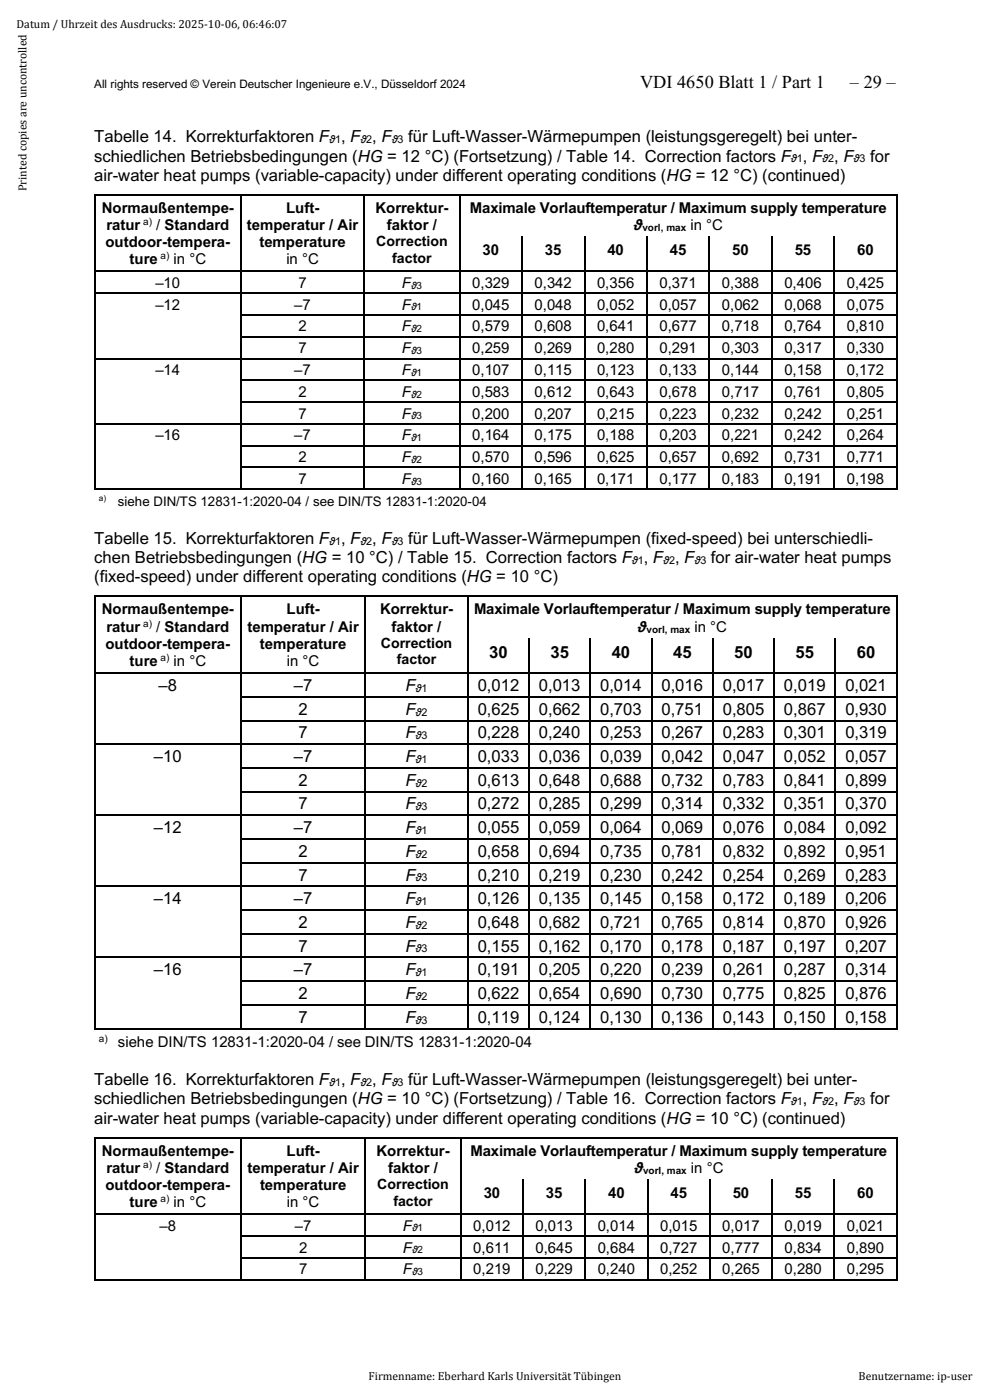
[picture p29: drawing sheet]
<svg xmlns="http://www.w3.org/2000/svg" width="210mm" height="297mm" viewBox="0 0 210 297" stroke-linecap="round" stroke-linejoin="round" font-family="sans-serif">
<defs><g id="words">
<g font-size="3.9">
<text x="135.8" y="18.6">VDI 4650 Blatt 1 / Part 1</text>
<text x="180.3" y="18.6">– 29 –</text>
</g>
<g font-size="3.5">
<text x="20" y="34.3">schiedlichen Betriebsbedingungen (HG = 12 °C) (Fortsetzung) / Table 14. Correction factors F , F , F</text>
<text x="20" y="30.2">Tabelle 14. Korrekturfaktoren F , F , F</text>
<text x="86.6" y="30.2">für Luft-Wasser-Wärmepumpen (leistungsgeregelt) bei unter-</text>
<text x="184.6" y="34.3">for</text>
<text x="20" y="38.3">air-water heat pumps (variable-capacity) under different operating conditions (HG = 12 °C) (continued)</text>
<text x="20" y="119.5">chen Betriebsbedingungen (HG = 10 °C) / Table 15. Correction factors F , F , F</text>
<text x="20" y="115.4">Tabelle 15. Korrekturfaktoren F , F , F</text>
<text x="86.6" y="115.4">für Luft-Wasser-Wärmepumpen (fixed-speed) bei unterschiedli-</text>
<text x="150.8" y="119.5">for air-water heat pumps</text>
<text x="20" y="123.6">(fixed-speed) under different operating conditions (HG = 10 °C)</text>
<text x="103.8" y="139.7">30</text>
<text x="116.8" y="139.7">35</text>
<text x="129.8" y="139.7">40</text>
<text x="142.8" y="139.7">45</text>
<text x="155.8" y="139.7">50</text>
<text x="168.8" y="139.7">55</text>
<text x="181.8" y="139.7">60</text>
<text x="33.7" y="146.6">–8</text>
<text x="62.4" y="146.6">–7</text>
<text x="86" y="146.6">F</text>
<text x="101.3" y="146.6">0,012</text>
<text x="114.3" y="146.6">0,013</text>
<text x="127.3" y="146.6">0,014</text>
<text x="140.3" y="146.6">0,016</text>
<text x="153.3" y="146.6">0,017</text>
<text x="166.3" y="146.6">0,019</text>
<text x="179.4" y="146.6">0,021</text>
<text x="63.3" y="151.6">2</text>
<text x="86" y="151.6">F</text>
<text x="101.3" y="151.6">0,625</text>
<text x="114.3" y="151.6">0,662</text>
<text x="127.3" y="151.6">0,703</text>
<text x="140.3" y="151.6">0,751</text>
<text x="153.3" y="151.6">0,805</text>
<text x="166.3" y="151.6">0,867</text>
<text x="179.4" y="151.6">0,930</text>
<text x="32.7" y="161.7">–10</text>
<text x="62.4" y="161.7">–7</text>
<text x="63.3" y="156.7">7</text>
<text x="86" y="156.7">F</text>
<text x="86" y="161.7">F</text>
<text x="101.3" y="156.7">0,228</text>
<text x="101.3" y="161.7">0,033</text>
<text x="114.3" y="156.7">0,240</text>
<text x="114.3" y="161.7">0,036</text>
<text x="127.3" y="156.7">0,253</text>
<text x="127.3" y="161.7">0,039</text>
<text x="140.3" y="156.7">0,267</text>
<text x="140.3" y="161.7">0,042</text>
<text x="153.3" y="156.7">0,283</text>
<text x="153.3" y="161.7">0,047</text>
<text x="166.3" y="156.7">0,301</text>
<text x="166.3" y="161.7">0,052</text>
<text x="179.4" y="156.7">0,319</text>
<text x="179.4" y="161.7">0,057</text>
<text x="63.3" y="166.7">2</text>
<text x="86" y="166.7">F</text>
<text x="101.3" y="166.7">0,613</text>
<text x="114.3" y="166.7">0,648</text>
<text x="127.3" y="166.7">0,688</text>
<text x="140.3" y="166.7">0,732</text>
<text x="153.3" y="166.7">0,783</text>
<text x="166.3" y="166.7">0,841</text>
<text x="179.4" y="166.7">0,899</text>
<text x="63.3" y="171.7">7</text>
<text x="86" y="171.7">F</text>
<text x="101.3" y="171.7">0,272</text>
<text x="114.3" y="171.7">0,285</text>
<text x="127.3" y="171.7">0,299</text>
<text x="140.3" y="171.7">0,314</text>
<text x="153.3" y="171.7">0,332</text>
<text x="166.3" y="171.7">0,351</text>
<text x="179.4" y="171.7">0,370</text>
<text x="32.7" y="176.8">–12</text>
<text x="62.4" y="176.8">–7</text>
<text x="86" y="176.8">F</text>
<text x="101.3" y="176.8">0,055</text>
<text x="114.3" y="176.8">0,059</text>
<text x="127.3" y="176.8">0,064</text>
<text x="140.3" y="176.8">0,069</text>
<text x="153.3" y="176.8">0,076</text>
<text x="166.3" y="176.8">0,084</text>
<text x="179.4" y="176.8">0,092</text>
<text x="63.3" y="181.8">2</text>
<text x="86" y="181.8">F</text>
<text x="101.3" y="181.8">0,658</text>
<text x="114.3" y="181.8">0,694</text>
<text x="127.3" y="181.8">0,735</text>
<text x="140.3" y="181.8">0,781</text>
<text x="153.3" y="181.8">0,832</text>
<text x="166.3" y="181.8">0,892</text>
<text x="179.4" y="181.8">0,951</text>
<text x="32.7" y="191.9">–14</text>
<text x="62.4" y="191.9">–7</text>
<text x="63.3" y="186.8">7</text>
<text x="86" y="186.8">F</text>
<text x="86" y="191.9">F</text>
<text x="101.3" y="186.8">0,210</text>
<text x="101.3" y="191.9">0,126</text>
<text x="114.3" y="186.8">0,219</text>
<text x="114.3" y="191.9">0,135</text>
<text x="127.3" y="186.8">0,230</text>
<text x="127.3" y="191.9">0,145</text>
<text x="140.3" y="186.8">0,242</text>
<text x="140.3" y="191.9">0,158</text>
<text x="153.3" y="186.8">0,254</text>
<text x="153.3" y="191.9">0,172</text>
<text x="166.3" y="186.8">0,269</text>
<text x="166.3" y="191.9">0,189</text>
<text x="179.4" y="186.8">0,283</text>
<text x="179.4" y="191.9">0,206</text>
<text x="63.3" y="196.9">2</text>
<text x="86" y="196.9">F</text>
<text x="101.3" y="196.9">0,648</text>
<text x="114.3" y="196.9">0,682</text>
<text x="127.3" y="196.9">0,721</text>
<text x="140.3" y="196.9">0,765</text>
<text x="153.3" y="196.9">0,814</text>
<text x="166.3" y="196.9">0,870</text>
<text x="179.4" y="196.9">0,926</text>
<text x="63.3" y="201.9">7</text>
<text x="86" y="201.9">F</text>
<text x="101.3" y="201.9">0,155</text>
<text x="114.3" y="201.9">0,162</text>
<text x="127.3" y="201.9">0,170</text>
<text x="140.3" y="201.9">0,178</text>
<text x="153.3" y="201.9">0,187</text>
<text x="166.3" y="201.9">0,197</text>
<text x="179.4" y="201.9">0,207</text>
<text x="32.7" y="206.9">–16</text>
<text x="62.4" y="206.9">–7</text>
<text x="86" y="206.9">F</text>
<text x="101.3" y="206.9">0,191</text>
<text x="114.3" y="206.9">0,205</text>
<text x="127.3" y="206.9">0,220</text>
<text x="140.3" y="206.9">0,239</text>
<text x="153.3" y="206.9">0,261</text>
<text x="166.3" y="206.9">0,287</text>
<text x="179.4" y="206.9">0,314</text>
<text x="63.3" y="212">2</text>
<text x="86" y="212">F</text>
<text x="101.3" y="212">0,622</text>
<text x="114.3" y="212">0,654</text>
<text x="127.3" y="212">0,690</text>
<text x="140.3" y="212">0,730</text>
<text x="153.3" y="212">0,775</text>
<text x="166.3" y="212">0,825</text>
<text x="179.4" y="212">0,876</text>
<text x="63.3" y="217">7</text>
<text x="86" y="217">F</text>
<text x="101.3" y="217">0,119</text>
<text x="114.3" y="217">0,124</text>
<text x="127.3" y="217">0,130</text>
<text x="140.3" y="217">0,136</text>
<text x="153.3" y="217">0,143</text>
<text x="166.3" y="217">0,150</text>
<text x="179.4" y="217">0,158</text>
<text x="20" y="230.3">Tabelle 16. Korrekturfaktoren F , F , F</text>
<text x="86.6" y="230.3">für Luft-Wasser-Wärmepumpen (leistungsgeregelt) bei unter-</text>
<text x="20" y="234.3">schiedlichen Betriebsbedingungen (HG = 10 °C) (Fortsetzung) / Table 16. Correction factors F , F , F</text>
<text x="20" y="238.4">air-water heat pumps (variable-capacity) under different operating conditions (HG = 10 °C) (continued)</text>
<text x="184.6" y="234.3">for</text>
</g>
<g font-size="3.2">
<text x="21.6" y="45.1">Normaußentempe-</text>
<text x="60.7" y="45.1">Luft-</text>
<text x="79.6" y="45.1">Korrektur-</text>
<text x="99.7" y="45.1">Maximale Vorlauftemperatur / Maximum supply temperature</text>
<text x="22.4" y="52.4">outdoor-tempera-</text>
<text x="22.6" y="48.8">ratur</text>
<text x="33.1" y="48.8">/ Standard</text>
<text x="52.4" y="48.8">temperatur / Air</text>
<text x="55" y="52.4">temperature</text>
<text x="82.1" y="48.8">faktor /</text>
<text x="134.4" y="48.8">ϑ</text>
<text x="146.5" y="48.8">in °C</text>
<text x="27.5" y="56.1">ture</text>
<text x="36.8" y="56.1">in °C</text>
<text x="60.7" y="56.1">in °C</text>
<text x="102.4" y="54.1">30</text>
<text x="115.6" y="54.1">35</text>
<text x="128.9" y="54.1">40</text>
<text x="142.1" y="54.1">45</text>
<text x="155.4" y="54.1">50</text>
<text x="168.6" y="54.1">55</text>
<text x="181.8" y="54.1">60</text>
<text x="33" y="61.1">–10</text>
<text x="33" y="65.7">–12</text>
<text x="62.4" y="65.7">–7</text>
<text x="63.3" y="61.1">7</text>
<text x="85.3" y="61.1">F</text>
<text x="85.3" y="65.7">F</text>
<text x="100.2" y="61.1">0,329</text>
<text x="100.2" y="65.7">0,045</text>
<text x="113.4" y="61.1">0,342</text>
<text x="113.4" y="65.7">0,048</text>
<text x="126.7" y="61.1">0,356</text>
<text x="126.7" y="65.7">0,052</text>
<text x="139.9" y="61.1">0,371</text>
<text x="139.9" y="65.7">0,057</text>
<text x="153.2" y="61.1">0,388</text>
<text x="153.2" y="65.7">0,062</text>
<text x="166.4" y="61.1">0,406</text>
<text x="166.4" y="65.7">0,068</text>
<text x="179.6" y="61.1">0,425</text>
<text x="179.6" y="65.7">0,075</text>
<text x="63.3" y="70.3">2</text>
<text x="85.3" y="70.3">F</text>
<text x="100.2" y="70.3">0,579</text>
<text x="113.4" y="70.3">0,608</text>
<text x="126.7" y="70.3">0,641</text>
<text x="139.9" y="70.3">0,677</text>
<text x="153.2" y="70.3">0,718</text>
<text x="166.4" y="70.3">0,764</text>
<text x="179.6" y="70.3">0,810</text>
<text x="63.3" y="74.9">7</text>
<text x="85.3" y="74.9">F</text>
<text x="100.2" y="74.9">0,259</text>
<text x="113.4" y="74.9">0,269</text>
<text x="126.7" y="74.9">0,280</text>
<text x="139.9" y="74.9">0,291</text>
<text x="153.2" y="74.9">0,303</text>
<text x="166.4" y="74.9">0,317</text>
<text x="179.6" y="74.9">0,330</text>
<text x="33" y="79.6">–14</text>
<text x="62.4" y="79.6">–7</text>
<text x="85.3" y="79.6">F</text>
<text x="100.2" y="79.6">0,107</text>
<text x="113.4" y="79.6">0,115</text>
<text x="126.7" y="79.6">0,123</text>
<text x="139.9" y="79.6">0,133</text>
<text x="153.2" y="79.6">0,144</text>
<text x="166.4" y="79.6">0,158</text>
<text x="179.6" y="79.6">0,172</text>
<text x="63.3" y="84.2">2</text>
<text x="63.3" y="88.8">7</text>
<text x="85.3" y="84.2">F</text>
<text x="85.3" y="88.8">F</text>
<text x="100.2" y="84.2">0,583</text>
<text x="100.2" y="88.8">0,200</text>
<text x="113.4" y="84.2">0,612</text>
<text x="113.4" y="88.8">0,207</text>
<text x="126.7" y="84.2">0,643</text>
<text x="126.7" y="88.8">0,215</text>
<text x="139.9" y="84.2">0,678</text>
<text x="139.9" y="88.8">0,223</text>
<text x="153.2" y="84.2">0,717</text>
<text x="153.2" y="88.8">0,232</text>
<text x="166.4" y="84.2">0,761</text>
<text x="166.4" y="88.8">0,242</text>
<text x="179.6" y="84.2">0,805</text>
<text x="179.6" y="88.8">0,251</text>
<text x="33" y="93.4">–16</text>
<text x="62.4" y="93.4">–7</text>
<text x="85.3" y="93.4">F</text>
<text x="100.2" y="93.4">0,164</text>
<text x="113.4" y="93.4">0,175</text>
<text x="126.7" y="93.4">0,188</text>
<text x="139.9" y="93.4">0,203</text>
<text x="153.2" y="93.4">0,221</text>
<text x="166.4" y="93.4">0,242</text>
<text x="179.6" y="93.4">0,264</text>
<text x="63.3" y="98">2</text>
<text x="85.3" y="98">F</text>
<text x="100.2" y="98">0,570</text>
<text x="113.4" y="98">0,596</text>
<text x="126.7" y="98">0,625</text>
<text x="139.9" y="98">0,657</text>
<text x="153.2" y="98">0,692</text>
<text x="166.4" y="98">0,731</text>
<text x="179.6" y="98">0,771</text>
<text x="63.3" y="102.7">7</text>
<text x="85.3" y="102.7">F</text>
<text x="100.2" y="102.7">0,160</text>
<text x="113.4" y="102.7">0,165</text>
<text x="126.7" y="102.7">0,171</text>
<text x="139.9" y="102.7">0,177</text>
<text x="153.2" y="102.7">0,183</text>
<text x="166.4" y="102.7">0,191</text>
<text x="179.6" y="102.7">0,198</text>
<text x="21.6" y="130.4">Normaußentempe-</text>
<text x="60.8" y="130.4">Luft-</text>
<text x="80.6" y="130.4">Korrektur-</text>
<text x="100.6" y="130.4">Maximale Vorlauftemperatur / Maximum supply temperature</text>
<text x="22.4" y="137.6">outdoor-tempera-</text>
<text x="22.6" y="134">ratur</text>
<text x="33.1" y="134">/ Standard</text>
<text x="52.5" y="134">temperatur / Air</text>
<text x="55.2" y="137.6">temperature</text>
<text x="83.1" y="134">faktor /</text>
<text x="135.3" y="134">ϑ</text>
<text x="147.3" y="134">in °C</text>
<text x="27.5" y="141.3">ture</text>
<text x="36.8" y="141.3">in °C</text>
<text x="60.9" y="141.3">in °C</text>
<text x="25" y="222">siehe DIN/TS 12831-1:2020-04 / see DIN/TS 12831-1:2020-04</text>
<text x="21.6" y="245.2">Normaußentempe-</text>
<text x="60.8" y="245.2">Luft-</text>
<text x="79.9" y="245.2">Korrektur-</text>
<text x="99.8" y="245.2">Maximale Vorlauftemperatur / Maximum supply temperature</text>
<text x="22.6" y="248.8">ratur</text>
<text x="33.1" y="248.8">/ Standard</text>
<text x="52.5" y="248.8">temperatur / Air</text>
<text x="82.3" y="248.8">faktor /</text>
<text x="134.5" y="248.8">ϑ</text>
<text x="146.6" y="248.8">in °C</text>
<text x="22.4" y="252.5">outdoor-tempera-</text>
<text x="27.5" y="256.1">ture</text>
<text x="36.8" y="256.1">in °C</text>
<text x="55.2" y="252.5">temperature</text>
<text x="60.9" y="256.1">in °C</text>
<text x="102.6" y="254.1">30</text>
<text x="115.8" y="254.1">35</text>
<text x="129" y="254.1">40</text>
<text x="142.2" y="254.1">45</text>
<text x="155.4" y="254.1">50</text>
<text x="168.7" y="254.1">55</text>
<text x="181.9" y="254.1">60</text>
<text x="33.8" y="261.1">–8</text>
<text x="62.5" y="261.1">–7</text>
<text x="85.5" y="261.1">F</text>
<text x="100.4" y="261.1">0,012</text>
<text x="113.6" y="261.1">0,013</text>
<text x="126.8" y="261.1">0,014</text>
<text x="140" y="261.1">0,015</text>
<text x="153.2" y="261.1">0,017</text>
<text x="166.5" y="261.1">0,019</text>
<text x="179.7" y="261.1">0,021</text>
<text x="63.4" y="265.7">2</text>
<text x="85.5" y="265.7">F</text>
<text x="100.4" y="265.7">0,611</text>
<text x="113.6" y="265.7">0,645</text>
<text x="126.8" y="265.7">0,684</text>
<text x="140" y="265.7">0,727</text>
<text x="153.2" y="265.7">0,777</text>
<text x="166.5" y="265.7">0,834</text>
<text x="179.7" y="265.7">0,890</text>
<text x="63.4" y="270.4">7</text>
<text x="85.5" y="270.4">F</text>
<text x="100.4" y="270.4">0,219</text>
<text x="113.6" y="270.4">0,229</text>
<text x="126.8" y="270.4">0,240</text>
<text x="140" y="270.4">0,252</text>
<text x="153.2" y="270.4">0,265</text>
<text x="166.5" y="270.4">0,280</text>
<text x="179.7" y="270.4">0,295</text>
</g>
<g font-size="3">
<text x="79.8" y="52.3">Correction</text>
<text x="83.2" y="55.7">factor</text>
<text x="80.8" y="137.5">Correction</text>
<text x="84.2" y="140.9">factor</text>
<text x="80.1" y="252.3">Correction</text>
<text x="83.5" y="255.8">factor</text>
</g>
<text font-size="2.8" x="25" y="107.3">siehe DIN/TS 12831-1:2020-04 / see DIN/TS 12831-1:2020-04</text>
<g font-size="2.5">
<text x="3.5" y="6">Datum / Uhrzeit des Ausdrucks: 2025-10-06, 06:46:07</text>
<text x="20" y="18.6">All rights reserved © Verein Deutscher Ingenieure e.V., Düsseldorf 2024</text>
<text x="5.6" y="40.6" transform="rotate(-90 5.6 40.6)">Printed copies are uncontrolled</text>
<text x="78.2" y="292.8">Firmenname: Eberhard Karls Universität Tübingen</text>
<text x="182.2" y="292.8">Benutzername: ip-user</text>
</g>
<g font-size="2.3">
<text x="69.8" y="30.4">ϑ1</text>
<text x="76.5" y="30.4">ϑ2</text>
<text x="83.1" y="30.4">ϑ3</text>
<text x="167.8" y="34.4">ϑ1</text>
<text x="174.5" y="34.4">ϑ2</text>
<text x="181.1" y="34.4">ϑ3</text>
<text x="69.8" y="115.6">ϑ1</text>
<text x="76.5" y="115.6">ϑ2</text>
<text x="83.1" y="115.6">ϑ3</text>
<text x="134.1" y="119.7">ϑ1</text>
<text x="140.7" y="119.7">ϑ2</text>
<text x="147.3" y="119.7">ϑ3</text>
<text x="88.2" y="146.8">ϑ1</text>
<text x="88.2" y="151.8">ϑ2</text>
<text x="88.2" y="156.8">ϑ3</text>
<text x="88.2" y="161.9">ϑ1</text>
<text x="88.2" y="166.9">ϑ2</text>
<text x="88.2" y="171.9">ϑ3</text>
<text x="88.2" y="177">ϑ1</text>
<text x="88.2" y="182">ϑ2</text>
<text x="88.2" y="187">ϑ3</text>
<text x="88.2" y="192">ϑ1</text>
<text x="88.2" y="197.1">ϑ2</text>
<text x="88.2" y="202.1">ϑ3</text>
<text x="88.2" y="207.1">ϑ1</text>
<text x="88.2" y="212.1">ϑ2</text>
<text x="88.2" y="217.2">ϑ3</text>
<text x="69.8" y="230.4">ϑ1</text>
<text x="76.5" y="230.4">ϑ2</text>
<text x="83.1" y="230.4">ϑ3</text>
<text x="167.8" y="234.5">ϑ1</text>
<text x="174.5" y="234.5">ϑ2</text>
<text x="181.1" y="234.5">ϑ3</text>
</g>
<g font-size="2.1">
<text x="30.4" y="47.7">a)</text>
<text x="136.3" y="49">vorl, max</text>
<text x="34.1" y="55">a)</text>
<text x="87.2" y="61.2">ϑ3</text>
<text x="87.2" y="65.9">ϑ1</text>
<text x="87.2" y="70.5">ϑ2</text>
<text x="87.2" y="75.1">ϑ3</text>
<text x="87.2" y="79.7">ϑ1</text>
<text x="87.2" y="84.3">ϑ2</text>
<text x="87.2" y="89">ϑ3</text>
<text x="87.2" y="93.6">ϑ1</text>
<text x="87.2" y="98.2">ϑ2</text>
<text x="87.2" y="102.8">ϑ3</text>
<text x="30.4" y="132.9">a)</text>
<text x="137.2" y="134.2">vorl, max</text>
<text x="34.1" y="140.3">a)</text>
<text x="21" y="221">a)</text>
<text x="30.4" y="247.8">a)</text>
<text x="136.4" y="249">vorl, max</text>
<text x="34.1" y="255.1">a)</text>
<text x="87.4" y="261.3">ϑ1</text>
<text x="87.4" y="265.9">ϑ2</text>
<text x="87.4" y="270.5">ϑ3</text>
</g>
<text font-size="1.8" x="21" y="106.2">a)</text>
</g></defs>
<g fill="#000">
<path d="M20 41.2h.3v.3h-.3zM20 41.2h.3v.2h-.3zM20 50.2h.3v.2h-.3zM20 57.5h.3v.2h-.3zM51 41.4h.2v.1h-.2zM51 41.2h.2v.2h-.2zM51 50.2h.2v.2h-.2zM51 57.5h.2v.2h-.2zM77.2 41.4h.2v.1h-.2zM77.2 41.2h.2v.2h-.2zM77.2 50.2h.2v.2h-.2zM77.2 57.5h.2v.2h-.2z"/>
<path d="M97.4 41.4h.3v.1h-.3zM97.4 41.2h.3v.2h-.3zM97.4 50.2h.3v.2h-.3zM97.4 57.5h.3v.2h-.3zM110.6 50.2h.3v.2h-.3zM110.6 57.5h.3v.2h-.3zM123.9 50.2h.2v.2h-.2zM123.9 57.5h.2v.2h-.2zM137.1 50.2h.3v.2h-.3zM137.1 57.5h.3v.2h-.3zM150.4 50.2h.2v.2h-.2zM150.4 57.5h.2v.2h-.2z"/>
<path d="M163.6 50.2h.3v.2h-.3zM163.6 57.5h.3v.2h-.3zM176.9 50.2h.2v.2h-.2zM176.9 57.5h.2v.2h-.2zM190.1 41.2h.3v.3h-.3zM190.1 41.2h.3v.2h-.3zM190.1 50.2h.3v.2h-.3zM190.1 57.5h.3v.2h-.3zM20 62.1h.3v.3h-.3zM20 66.7h.3v.3h-.3zM20 71.3h.3v.3h-.3zM20 75.9h.3v.3h-.3z"/>
<path d="M51 62.1h.2v.3h-.2zM51 66.7h.2v.3h-.2zM51 71.3h.2v.3h-.2zM51 75.9h.2v.3h-.2zM77.2 62.1h.2v.3h-.2zM77.2 66.7h.2v.3h-.2zM77.2 71.3h.2v.3h-.2zM77.2 75.9h.2v.3h-.2zM97.4 62.1h.3v.3h-.3zM97.4 66.7h.3v.3h-.3zM97.4 71.3h.3v.3h-.3zM97.4 75.9h.3v.3h-.3z"/>
<path d="M110.6 62.1h.3v.3h-.3zM110.6 66.7h.3v.3h-.3zM110.6 71.3h.3v.3h-.3zM110.6 75.9h.3v.3h-.3zM123.9 62.1h.2v.3h-.2zM123.9 66.7h.2v.3h-.2zM123.9 71.3h.2v.3h-.2zM123.9 75.9h.2v.3h-.2zM137.1 62.1h.3v.3h-.3zM137.1 66.7h.3v.3h-.3zM137.1 71.3h.3v.3h-.3zM137.1 75.9h.3v.3h-.3z"/>
<path d="M150.4 62.1h.2v.3h-.2zM150.4 66.7h.2v.3h-.2zM150.4 71.3h.2v.3h-.2zM150.4 75.9h.2v.3h-.2zM163.6 62.1h.3v.3h-.3zM163.6 66.7h.3v.3h-.3zM163.6 71.3h.3v.3h-.3zM163.6 75.9h.3v.3h-.3zM176.9 62.1h.2v.3h-.2zM176.9 66.7h.2v.3h-.2zM176.9 71.3h.2v.3h-.2zM176.9 75.9h.2v.3h-.2z"/>
<path d="M190.1 62.1h.3v.3h-.3zM190.1 66.7h.3v.3h-.3zM190.1 71.3h.3v.3h-.3zM190.1 75.9h.3v.3h-.3zM20 80.6h.3v.2h-.3zM20 85.2h.3v.3h-.3zM20 89.8h.3v.3h-.3zM20 94.4h.3v.3h-.3zM20 99.1h.3v.2h-.3zM51 80.6h.2v.2h-.2zM51 85.2h.2v.3h-.2zM51 89.8h.2v.3h-.2z"/>
<path d="M51 94.4h.2v.3h-.2zM51 99.1h.2v.2h-.2zM77.2 80.6h.2v.2h-.2zM77.2 85.2h.2v.3h-.2zM77.2 89.8h.2v.3h-.2zM77.2 94.4h.2v.3h-.2zM77.2 99.1h.2v.2h-.2zM97.4 80.6h.3v.2h-.3zM97.4 85.2h.3v.3h-.3zM97.4 89.8h.3v.3h-.3zM97.4 94.4h.3v.3h-.3zM97.4 99.1h.3v.2h-.3z"/>
<path d="M110.6 80.6h.3v.2h-.3zM110.6 85.2h.3v.3h-.3zM110.6 89.8h.3v.3h-.3zM110.6 94.4h.3v.3h-.3zM110.6 99.1h.3v.2h-.3zM123.9 80.6h.2v.2h-.2zM123.9 85.2h.2v.3h-.2zM123.9 89.8h.2v.3h-.2zM123.9 94.4h.2v.3h-.2zM123.9 99.1h.2v.2h-.2zM137.1 80.6h.3v.2h-.3zM137.1 85.2h.3v.3h-.3z"/>
<path d="M137.1 89.8h.3v.3h-.3zM137.1 94.4h.3v.3h-.3zM137.1 99.1h.3v.2h-.3zM150.4 80.6h.2v.2h-.2zM150.4 85.2h.2v.3h-.2zM150.4 89.8h.2v.3h-.2zM150.4 94.4h.2v.3h-.2zM150.4 99.1h.2v.2h-.2zM163.6 80.6h.3v.2h-.3zM163.6 85.2h.3v.3h-.3zM163.6 89.8h.3v.3h-.3zM163.6 94.4h.3v.3h-.3z"/>
<path d="M163.6 99.1h.3v.2h-.3zM176.9 80.6h.2v.2h-.2zM176.9 85.2h.2v.3h-.2zM176.9 89.8h.2v.3h-.2zM176.9 94.4h.2v.3h-.2zM176.9 99.1h.2v.2h-.2zM190.1 80.6h.3v.2h-.3zM190.1 85.2h.3v.3h-.3zM190.1 89.8h.3v.3h-.3zM190.1 94.4h.3v.3h-.3zM190.1 99.1h.3v.2h-.3zM20 103.7h.3v.2h-.3z"/>
<path d="M51 103.7h.2v.2h-.2zM77.2 103.7h.2v.2h-.2zM97.4 103.7h.3v.2h-.3zM110.6 103.7h.3v.2h-.3zM123.9 103.7h.2v.2h-.2zM137.1 103.7h.3v.2h-.3zM150.4 103.7h.2v.2h-.2zM163.6 103.7h.3v.2h-.3zM176.9 103.7h.2v.2h-.2zM190.1 103.7h.3v.2h-.3zM20 126.4h.3v.3h-.3zM20 135.4h.3v.3h-.3z"/>
<path d="M51 126.6h.2v.1h-.2zM51 126.4h.2v.3h-.2zM51 135.4h.2v.3h-.2zM77.4 126.6h.3v.1h-.3zM77.4 126.4h.3v.3h-.3zM77.4 135.4h.3v.3h-.3zM99.1 126.6h.3v.1h-.3zM99.1 126.4h.3v.3h-.3zM99.1 135.4h.3v.3h-.3zM112.1 135.4h.3v.3h-.3zM125.1 135.4h.3v.3h-.3zM138.1 135.4h.3v.3h-.3z"/>
<path d="M151.1 135.4h.3v.3h-.3zM164.1 135.4h.3v.3h-.3zM177.1 135.4h.3v.3h-.3zM190.1 126.4h.3v.3h-.3zM190.1 135.4h.3v.3h-.3zM20 142.7h.3v.3h-.3zM20 147.7h.3v.3h-.3zM20 152.7h.3v.3h-.3zM20 157.8h.3v.3h-.3zM51 142.7h.2v.3h-.2zM51 147.7h.2v.3h-.2zM51 152.7h.2v.3h-.2z"/>
<path d="M51 157.8h.2v.3h-.2zM77.4 142.7h.3v.3h-.3zM77.4 147.7h.3v.3h-.3zM77.4 152.7h.3v.3h-.3zM77.4 157.8h.3v.3h-.3zM99.1 142.7h.3v.3h-.3zM99.1 147.7h.3v.3h-.3zM99.1 152.7h.3v.3h-.3zM99.1 157.8h.3v.3h-.3zM112.1 142.7h.3v.3h-.3zM112.1 147.7h.3v.3h-.3zM112.1 152.7h.3v.3h-.3z"/>
<path d="M112.1 157.8h.3v.3h-.3zM125.1 142.7h.3v.3h-.3zM125.1 147.7h.3v.3h-.3zM125.1 152.7h.3v.3h-.3zM125.1 157.8h.3v.3h-.3zM138.1 142.7h.3v.3h-.3zM138.1 147.7h.3v.3h-.3zM138.1 152.7h.3v.3h-.3zM138.1 157.8h.3v.3h-.3zM151.1 142.7h.3v.3h-.3zM151.1 147.7h.3v.3h-.3zM151.1 152.7h.3v.3h-.3z"/>
<path d="M151.1 157.8h.3v.3h-.3zM164.1 142.7h.3v.3h-.3zM164.1 147.7h.3v.3h-.3zM164.1 152.7h.3v.3h-.3zM164.1 157.8h.3v.3h-.3zM177.1 142.7h.3v.3h-.3zM177.1 147.7h.3v.3h-.3zM177.1 152.7h.3v.3h-.3zM177.1 157.8h.3v.3h-.3zM190.1 142.7h.3v.3h-.3zM190.1 147.7h.3v.3h-.3zM190.1 152.7h.3v.3h-.3z"/>
<path d="M190.1 157.8h.3v.3h-.3zM20 162.8h.3v.3h-.3zM20 167.8h.3v.3h-.3zM20 172.8h.3v.3h-.3zM20 177.9h.3v.3h-.3zM51 162.8h.2v.3h-.2zM51 167.8h.2v.3h-.2zM51 172.8h.2v.3h-.2zM51 177.9h.2v.3h-.2zM77.4 162.8h.3v.3h-.3zM77.4 167.8h.3v.3h-.3zM77.4 172.8h.3v.3h-.3z"/>
<path d="M77.4 177.9h.3v.3h-.3zM99.1 162.8h.3v.3h-.3zM99.1 167.8h.3v.3h-.3zM99.1 172.8h.3v.3h-.3zM99.1 177.9h.3v.3h-.3zM112.1 162.8h.3v.3h-.3zM112.1 167.8h.3v.3h-.3zM112.1 172.8h.3v.3h-.3zM112.1 177.9h.3v.3h-.3zM125.1 162.8h.3v.3h-.3zM125.1 167.8h.3v.3h-.3zM125.1 172.8h.3v.3h-.3z"/>
<path d="M125.1 177.9h.3v.3h-.3zM138.1 162.8h.3v.3h-.3zM138.1 167.8h.3v.3h-.3zM138.1 172.8h.3v.3h-.3zM138.1 177.9h.3v.3h-.3zM151.1 162.8h.3v.3h-.3zM151.1 167.8h.3v.3h-.3zM151.1 172.8h.3v.3h-.3zM151.1 177.9h.3v.3h-.3zM164.1 162.8h.3v.3h-.3zM164.1 167.8h.3v.3h-.3zM164.1 172.8h.3v.3h-.3z"/>
<path d="M164.1 177.9h.3v.3h-.3zM177.1 162.8h.3v.3h-.3zM177.1 167.8h.3v.3h-.3zM177.1 172.8h.3v.3h-.3zM177.1 177.9h.3v.3h-.3zM190.1 162.8h.3v.3h-.3zM190.1 167.8h.3v.3h-.3zM190.1 172.8h.3v.3h-.3zM190.1 177.9h.3v.3h-.3zM20 182.9h.3v.3h-.3zM20 187.9h.3v.3h-.3zM20 193h.3v.2h-.3z"/>
<path d="M20 198h.3v.3h-.3zM51 182.9h.2v.3h-.2zM51 187.9h.2v.3h-.2zM51 193h.2v.2h-.2zM51 198h.2v.3h-.2zM77.4 182.9h.3v.3h-.3zM77.4 187.9h.3v.3h-.3zM77.4 193h.3v.2h-.3zM77.4 198h.3v.3h-.3zM99.1 182.9h.3v.3h-.3zM99.1 187.9h.3v.3h-.3zM99.1 193h.3v.2h-.3z"/>
<path d="M99.1 198h.3v.3h-.3zM112.1 182.9h.3v.3h-.3zM112.1 187.9h.3v.3h-.3zM112.1 193h.3v.2h-.3zM112.1 198h.3v.3h-.3zM125.1 182.9h.3v.3h-.3zM125.1 187.9h.3v.3h-.3zM125.1 193h.3v.2h-.3zM125.1 198h.3v.3h-.3zM138.1 182.9h.3v.3h-.3zM138.1 187.9h.3v.3h-.3zM138.1 193h.3v.2h-.3z"/>
<path d="M138.1 198h.3v.3h-.3zM151.1 182.9h.3v.3h-.3zM151.1 187.9h.3v.3h-.3zM151.1 193h.3v.2h-.3zM151.1 198h.3v.3h-.3zM164.1 182.9h.3v.3h-.3zM164.1 187.9h.3v.3h-.3zM164.1 193h.3v.2h-.3zM164.1 198h.3v.3h-.3zM177.1 182.9h.3v.3h-.3zM177.1 187.9h.3v.3h-.3zM177.1 193h.3v.2h-.3z"/>
<path d="M177.1 198h.3v.3h-.3zM190.1 182.9h.3v.3h-.3zM190.1 187.9h.3v.3h-.3zM190.1 193h.3v.2h-.3zM190.1 198h.3v.3h-.3zM20 203h.3v.3h-.3zM20 208h.3v.3h-.3zM20 213.1h.3v.2h-.3zM20 218.1h.3v.3h-.3zM51 203h.2v.3h-.2zM51 208h.2v.3h-.2zM51 213.1h.2v.2h-.2z"/>
<path d="M51 218.1h.2v.3h-.2zM77.4 203h.3v.3h-.3zM77.4 208h.3v.3h-.3zM77.4 213.1h.3v.2h-.3zM77.4 218.1h.3v.3h-.3zM99.1 203h.3v.3h-.3zM99.1 208h.3v.3h-.3zM99.1 213.1h.3v.2h-.3zM99.1 218.1h.3v.3h-.3zM112.1 203h.3v.3h-.3zM112.1 208h.3v.3h-.3zM112.1 213.1h.3v.2h-.3z"/>
<path d="M112.1 218.1h.3v.3h-.3zM125.1 203h.3v.3h-.3zM125.1 208h.3v.3h-.3zM125.1 213.1h.3v.2h-.3zM125.1 218.1h.3v.3h-.3zM138.1 203h.3v.3h-.3zM138.1 208h.3v.3h-.3zM138.1 213.1h.3v.2h-.3zM138.1 218.1h.3v.3h-.3zM151.1 203h.3v.3h-.3zM151.1 208h.3v.3h-.3zM151.1 213.1h.3v.2h-.3z"/>
<path d="M151.1 218.1h.3v.3h-.3zM164.1 203h.3v.3h-.3zM164.1 208h.3v.3h-.3zM164.1 213.1h.3v.2h-.3zM164.1 218.1h.3v.3h-.3zM177.1 203h.3v.3h-.3zM177.1 208h.3v.3h-.3zM177.1 213.1h.3v.2h-.3zM177.1 218.1h.3v.3h-.3zM190.1 203h.3v.3h-.3zM190.1 208h.3v.3h-.3zM190.1 213.1h.3v.2h-.3z"/>
<path d="M190.1 218.1h.3v.3h-.3zM20 241.2h.3v.3h-.3zM20 250.2h.3v.3h-.3zM20 257.5h.3v.3h-.3zM51 241.4h.2v.2h-.2zM51 241.2h.2v.3h-.2zM51 250.2h.2v.3h-.2zM51 257.5h.2v.3h-.2zM77.4 241.4h.3v.2h-.3zM77.4 241.2h.3v.3h-.3zM77.4 250.2h.3v.3h-.3zM77.4 257.5h.3v.3h-.3z"/>
<path d="M97.7 241.4h.2v.2h-.2zM97.7 241.2h.2v.3h-.2zM97.7 250.2h.2v.3h-.2zM97.7 257.5h.2v.3h-.2zM110.8 250.2h.3v.3h-.3zM110.8 257.5h.3v.3h-.3zM124.1 250.2h.2v.3h-.2zM124.1 257.5h.2v.3h-.2zM137.3 250.2h.2v.3h-.2zM137.3 257.5h.2v.3h-.2zM150.5 250.2h.2v.3h-.2zM150.5 257.5h.2v.3h-.2z"/>
<path d="M163.7 250.2h.3v.3h-.3zM163.7 257.5h.3v.3h-.3zM176.9 250.2h.3v.3h-.3zM176.9 257.5h.3v.3h-.3zM190.1 241.2h.3v.3h-.3zM190.1 250.2h.3v.3h-.3zM190.1 257.5h.3v.3h-.3zM20 262.1h.3v.3h-.3zM20 266.8h.3v.2h-.3zM20 271.4h.3v.2h-.3zM51 262.1h.2v.3h-.2zM51 266.8h.2v.2h-.2z"/>
<path d="M51 271.4h.2v.2h-.2zM77.4 262.1h.3v.3h-.3zM77.4 266.8h.3v.2h-.3zM77.4 271.4h.3v.2h-.3zM97.7 262.1h.2v.3h-.2zM97.7 266.8h.2v.2h-.2zM97.7 271.4h.2v.2h-.2zM110.8 262.1h.3v.3h-.3zM110.8 266.8h.3v.2h-.3zM110.8 271.4h.3v.2h-.3zM124.1 262.1h.2v.3h-.2zM124.1 266.8h.2v.2h-.2z"/>
<path d="M124.1 271.4h.2v.2h-.2zM137.3 262.1h.2v.3h-.2zM137.3 266.8h.2v.2h-.2zM137.3 271.4h.2v.2h-.2zM150.5 262.1h.2v.3h-.2zM150.5 266.8h.2v.2h-.2zM150.5 271.4h.2v.2h-.2zM163.7 262.1h.3v.3h-.3zM163.7 266.8h.3v.2h-.3zM163.7 271.4h.3v.2h-.3zM176.9 262.1h.3v.3h-.3zM176.9 266.8h.3v.2h-.3z"/>
<path d="M176.9 271.4h.3v.2h-.3zM190.1 262.1h.3v.3h-.3zM190.1 266.8h.3v.2h-.3zM190.1 271.4h.3v.2h-.3z"/>
</g>
<g fill="none" stroke="#000" stroke-width=".25">
<path d="M20.2 41.5v8.7M20.2 50.4v7.1M20.2 57.7v4.4M20.3 41.3h30.7M20.3 57.6h30.7M51.1 41.5v8.7M51.1 50.4v7.1M51.1 57.7v4.4M51.2 41.3h26M51.2 57.6h26M77.3 41.5v8.7M77.3 50.4v7.1"/>
<path d="M77.3 57.7v4.4M77.4 41.3h20M77.4 57.6h20M97.5 41.5v8.7M97.5 50.4v7.1M97.5 57.7v4.4M97.7 41.3h92.4M97.7 57.6h12.9M110.8 50.4v7.1M110.8 57.7v4.4M110.9 57.6h13M124 50.4v7.1"/>
<path d="M124 57.7v4.4M124.1 57.6h13M137.3 50.4v7.1M137.3 57.7v4.4M137.4 57.6h13M150.5 50.4v7.1M150.5 57.7v4.4M150.6 57.6h13M163.8 50.4v7.1M163.8 57.7v4.4M163.9 57.6h13M177 50.4v7.1"/>
<path d="M177 57.7v4.4M177.1 57.6h13M190.2 41.5v8.7M190.2 50.4v7.1M190.2 57.7v4.4M20.2 62.4v4.3M20.2 67v4.3M20.2 71.6v4.3M20.2 76.2v4.4M20.3 62.2h30.7M20.3 76.1h30.7M51.1 62.4v4.3"/>
<path d="M51.1 67v4.3M51.1 71.6v4.3M51.1 76.2v4.4M51.2 62.2h26M51.2 66.8h26M51.2 71.5h26M51.2 76.1h26M77.3 62.4v4.3M77.3 67v4.3M77.3 71.6v4.3M77.3 76.2v4.4M77.4 62.2h20"/>
<path d="M77.4 66.8h20M77.4 71.5h20M77.4 76.1h20M97.5 62.4v4.3M97.5 67v4.3M97.5 71.6v4.3M97.5 76.2v4.4M97.7 62.2h12.9M97.7 66.8h12.9M97.7 71.5h12.9M97.7 76.1h12.9M110.8 62.4v4.3"/>
<path d="M110.8 67v4.3M110.8 71.6v4.3M110.8 76.2v4.4M110.9 62.2h13M110.9 66.8h13M110.9 71.5h13M110.9 76.1h13M124 62.4v4.3M124 67v4.3M124 71.6v4.3M124 76.2v4.4M124.1 62.2h13"/>
<path d="M124.1 66.8h13M124.1 71.5h13M124.1 76.1h13M137.3 62.4v4.3M137.3 67v4.3M137.3 71.6v4.3M137.3 76.2v4.4M137.4 62.2h13M137.4 66.8h13M137.4 71.5h13M137.4 76.1h13M150.5 62.4v4.3"/>
<path d="M150.5 67v4.3M150.5 71.6v4.3M150.5 76.2v4.4M150.6 62.2h13M150.6 66.8h13M150.6 71.5h13M150.6 76.1h13M163.8 62.4v4.3M163.8 67v4.3M163.8 71.6v4.3M163.8 76.2v4.4M163.9 62.2h13"/>
<path d="M163.9 66.8h13M163.9 71.5h13M163.9 76.1h13M177 62.4v4.3M177 67v4.3M177 71.6v4.3M177 76.2v4.4M177.1 62.2h13M177.1 66.8h13M177.1 71.5h13M177.1 76.1h13M190.2 62.4v4.3"/>
<path d="M190.2 67v4.3M190.2 71.6v4.3M190.2 76.2v4.4M20.2 80.8v4.4M20.2 85.5v4.3M20.2 90.1v4.3M20.2 94.7v4.4M20.2 99.3v4.4M20.3 89.9h30.7M51.1 80.8v4.4M51.1 85.5v4.3M51.1 90.1v4.3"/>
<path d="M51.1 94.7v4.4M51.1 99.3v4.4M51.2 80.7h26M51.2 85.3h26M51.2 89.9h26M51.2 94.6h26M51.2 99.2h26M77.3 80.8v4.4M77.3 85.5v4.3M77.3 90.1v4.3M77.3 94.7v4.4M77.3 99.3v4.4"/>
<path d="M77.4 80.7h20M77.4 85.3h20M77.4 89.9h20M77.4 94.6h20M77.4 99.2h20M97.5 80.8v4.4M97.5 85.5v4.3M97.5 90.1v4.3M97.5 94.7v4.4M97.5 99.3v4.4M97.7 80.7h12.9M97.7 85.3h12.9"/>
<path d="M97.7 89.9h12.9M97.7 94.6h12.9M97.7 99.2h12.9M110.8 80.8v4.4M110.8 85.5v4.3M110.8 90.1v4.3M110.8 94.7v4.4M110.8 99.3v4.4M110.9 80.7h13M110.9 85.3h13M110.9 89.9h13M110.9 94.6h13"/>
<path d="M110.9 99.2h13M124 80.8v4.4M124 85.5v4.3M124 90.1v4.3M124 94.7v4.4M124 99.3v4.4M124.1 80.7h13M124.1 85.3h13M124.1 89.9h13M124.1 94.6h13M124.1 99.2h13M137.3 80.8v4.4"/>
<path d="M137.3 85.5v4.3M137.3 90.1v4.3M137.3 94.7v4.4M137.3 99.3v4.4M137.4 80.7h13M137.4 85.3h13M137.4 89.9h13M137.4 94.6h13M137.4 99.2h13M150.5 80.8v4.4M150.5 85.5v4.3M150.5 90.1v4.3"/>
<path d="M150.5 94.7v4.4M150.5 99.3v4.4M150.6 80.7h13M150.6 85.3h13M150.6 89.9h13M150.6 94.6h13M150.6 99.2h13M163.8 80.8v4.4M163.8 85.5v4.3M163.8 90.1v4.3M163.8 94.7v4.4M163.8 99.3v4.4"/>
<path d="M163.9 80.7h13M163.9 85.3h13M163.9 89.9h13M163.9 94.6h13M163.9 99.2h13M177 80.8v4.4M177 85.5v4.3M177 90.1v4.3M177 94.7v4.4M177 99.3v4.4M177.1 80.7h13M177.1 85.3h13"/>
<path d="M177.1 89.9h13M177.1 94.6h13M177.1 99.2h13M190.2 80.8v4.4M190.2 85.5v4.3M190.2 90.1v4.3M190.2 94.7v4.4M190.2 99.3v4.4M20.3 103.8h30.7M51.2 103.8h26M77.4 103.8h20M97.7 103.8h12.9"/>
<path d="M110.9 103.8h13M124.1 103.8h13M137.4 103.8h13M150.6 103.8h13M163.9 103.8h13M177.1 103.8h13M20.2 126.7v8.7M20.2 135.7v7M20.3 126.5h30.7M51.1 126.7v8.7M51.1 135.7v7M51.2 126.5h26.2"/>
<path d="M77.5 126.7v8.7M77.5 135.7v7M77.7 126.5h21.4M99.3 126.7v8.7M99.3 135.7v7M99.4 126.5h90.7M112.2 135.7v7M125.3 135.7v7M138.3 135.7v7M151.3 135.7v7M164.3 135.7v7M177.2 135.7v7"/>
<path d="M190.2 126.7v8.7M190.2 135.7v7M20.2 143v4.7M20.2 148v4.7M20.2 153v4.8M20.2 158.1v4.7M20.3 142.8h30.7M20.3 157.9h30.7M51.1 143v4.7M51.1 148v4.7M51.1 153v4.8M51.1 158.1v4.7"/>
<path d="M51.2 142.8h26.2M51.2 147.8h26.2M51.2 152.9h26.2M51.2 157.9h26.2M77.5 143v4.7M77.5 148v4.7M77.5 153v4.8M77.5 158.1v4.7M77.7 142.8h21.4M77.7 147.8h21.4M77.7 152.9h21.4M77.7 157.9h21.4"/>
<path d="M99.3 143v4.7M99.3 148v4.7M99.3 153v4.8M99.3 158.1v4.7M99.4 142.8h12.7M99.4 147.8h12.7M99.4 152.9h12.7M99.4 157.9h12.7M112.2 143v4.7M112.2 148v4.7M112.2 153v4.8M112.2 158.1v4.7"/>
<path d="M112.4 142.8h12.7M112.4 147.8h12.7M112.4 152.9h12.7M112.4 157.9h12.7M125.3 143v4.7M125.3 148v4.7M125.3 153v4.8M125.3 158.1v4.7M125.4 142.8h12.7M125.4 147.8h12.7M125.4 152.9h12.7M125.4 157.9h12.7"/>
<path d="M138.3 143v4.7M138.3 148v4.7M138.3 153v4.8M138.3 158.1v4.7M138.4 142.8h12.7M138.4 147.8h12.7M138.4 152.9h12.7M138.4 157.9h12.7M151.3 143v4.7M151.3 148v4.7M151.3 153v4.8M151.3 158.1v4.7"/>
<path d="M151.4 142.8h12.7M151.4 147.8h12.7M151.4 152.9h12.7M151.4 157.9h12.7M164.3 143v4.7M164.3 148v4.7M164.3 153v4.8M164.3 158.1v4.7M164.4 142.8h12.7M164.4 147.8h12.7M164.4 152.9h12.7M164.4 157.9h12.7"/>
<path d="M177.2 143v4.7M177.2 148v4.7M177.2 153v4.8M177.2 158.1v4.7M177.4 142.8h12.7M177.4 147.8h12.7M177.4 152.9h12.7M177.4 157.9h12.7M190.2 143v4.7M190.2 148v4.7M190.2 153v4.8M190.2 158.1v4.7"/>
<path d="M20.2 163.1v4.7M20.2 168.1v4.7M20.2 173.1v4.8M20.2 178.2v4.7M20.3 173h30.7M51.1 163.1v4.7M51.1 168.1v4.7M51.1 173.1v4.8M51.1 178.2v4.7M51.2 162.9h26.2M51.2 168h26.2M51.2 173h26.2"/>
<path d="M51.2 178h26.2M77.5 163.1v4.7M77.5 168.1v4.7M77.5 173.1v4.8M77.5 178.2v4.7M77.7 162.9h21.4M77.7 168h21.4M77.7 173h21.4M77.7 178h21.4M99.3 163.1v4.7M99.3 168.1v4.7M99.3 173.1v4.8"/>
<path d="M99.3 178.2v4.7M99.4 162.9h12.7M99.4 168h12.7M99.4 173h12.7M99.4 178h12.7M112.2 163.1v4.7M112.2 168.1v4.7M112.2 173.1v4.8M112.2 178.2v4.7M112.4 162.9h12.7M112.4 168h12.7M112.4 173h12.7"/>
<path d="M112.4 178h12.7M125.3 163.1v4.7M125.3 168.1v4.7M125.3 173.1v4.8M125.3 178.2v4.7M125.4 162.9h12.7M125.4 168h12.7M125.4 173h12.7M125.4 178h12.7M138.3 163.1v4.7M138.3 168.1v4.7M138.3 173.1v4.8"/>
<path d="M138.3 178.2v4.7M138.4 162.9h12.7M138.4 168h12.7M138.4 173h12.7M138.4 178h12.7M151.3 163.1v4.7M151.3 168.1v4.7M151.3 173.1v4.8M151.3 178.2v4.7M151.4 162.9h12.7M151.4 168h12.7M151.4 173h12.7"/>
<path d="M151.4 178h12.7M164.3 163.1v4.7M164.3 168.1v4.7M164.3 173.1v4.8M164.3 178.2v4.7M164.4 162.9h12.7M164.4 168h12.7M164.4 173h12.7M164.4 178h12.7M177.2 163.1v4.7M177.2 168.1v4.7M177.2 173.1v4.8"/>
<path d="M177.2 178.2v4.7M177.4 162.9h12.7M177.4 168h12.7M177.4 173h12.7M177.4 178h12.7M190.2 163.1v4.7M190.2 168.1v4.7M190.2 173.1v4.8M190.2 178.2v4.7M20.2 183.2v4.7M20.2 188.2v4.8M20.2 193.2v4.8"/>
<path d="M20.2 198.3v4.7M20.3 188.1h30.7M51.1 183.2v4.7M51.1 188.2v4.8M51.1 193.2v4.8M51.1 198.3v4.7M51.2 183h26.2M51.2 188.1h26.2M51.2 193.1h26.2M51.2 198.1h26.2M77.5 183.2v4.7M77.5 188.2v4.8"/>
<path d="M77.5 193.2v4.8M77.5 198.3v4.7M77.7 183h21.4M77.7 188.1h21.4M77.7 193.1h21.4M77.7 198.1h21.4M99.3 183.2v4.7M99.3 188.2v4.8M99.3 193.2v4.8M99.3 198.3v4.7M99.4 183h12.7M99.4 188.1h12.7"/>
<path d="M99.4 193.1h12.7M99.4 198.1h12.7M112.2 183.2v4.7M112.2 188.2v4.8M112.2 193.2v4.8M112.2 198.3v4.7M112.4 183h12.7M112.4 188.1h12.7M112.4 193.1h12.7M112.4 198.1h12.7M125.3 183.2v4.7M125.3 188.2v4.8"/>
<path d="M125.3 193.2v4.8M125.3 198.3v4.7M125.4 183h12.7M125.4 188.1h12.7M125.4 193.1h12.7M125.4 198.1h12.7M138.3 183.2v4.7M138.3 188.2v4.8M138.3 193.2v4.8M138.3 198.3v4.7M138.4 183h12.7M138.4 188.1h12.7"/>
<path d="M138.4 193.1h12.7M138.4 198.1h12.7M151.3 183.2v4.7M151.3 188.2v4.8M151.3 193.2v4.8M151.3 198.3v4.7M151.4 183h12.7M151.4 188.1h12.7M151.4 193.1h12.7M151.4 198.1h12.7M164.3 183.2v4.7M164.3 188.2v4.8"/>
<path d="M164.3 193.2v4.8M164.3 198.3v4.7M164.4 183h12.7M164.4 188.1h12.7M164.4 193.1h12.7M164.4 198.1h12.7M177.2 183.2v4.7M177.2 188.2v4.8M177.2 193.2v4.8M177.2 198.3v4.7M177.4 183h12.7M177.4 188.1h12.7"/>
<path d="M177.4 193.1h12.7M177.4 198.1h12.7M190.2 183.2v4.7M190.2 188.2v4.8M190.2 193.2v4.8M190.2 198.3v4.7M20.2 203.3v4.7M20.2 208.3v4.8M20.2 213.3v4.8M20.3 203.1h30.7M20.3 218.2h30.7M51.1 203.3v4.7"/>
<path d="M51.1 208.3v4.8M51.1 213.3v4.8M51.2 203.1h26.2M51.2 208.2h26.2M51.2 213.2h26.2M51.2 218.2h26.2M77.5 203.3v4.7M77.5 208.3v4.8M77.5 213.3v4.8M77.7 203.1h21.4M77.7 208.2h21.4M77.7 213.2h21.4"/>
<path d="M77.7 218.2h21.4M99.3 203.3v4.7M99.3 208.3v4.8M99.3 213.3v4.8M99.4 203.1h12.7M99.4 208.2h12.7M99.4 213.2h12.7M99.4 218.2h12.7M112.2 203.3v4.7M112.2 208.3v4.8M112.2 213.3v4.8M112.4 203.1h12.7"/>
<path d="M112.4 208.2h12.7M112.4 213.2h12.7M112.4 218.2h12.7M125.3 203.3v4.7M125.3 208.3v4.8M125.3 213.3v4.8M125.4 203.1h12.7M125.4 208.2h12.7M125.4 213.2h12.7M125.4 218.2h12.7M138.3 203.3v4.7M138.3 208.3v4.8"/>
<path d="M138.3 213.3v4.8M138.4 203.1h12.7M138.4 208.2h12.7M138.4 213.2h12.7M138.4 218.2h12.7M151.3 203.3v4.7M151.3 208.3v4.8M151.3 213.3v4.8M151.4 203.1h12.7M151.4 208.2h12.7M151.4 213.2h12.7M151.4 218.2h12.7"/>
<path d="M164.3 203.3v4.7M164.3 208.3v4.8M164.3 213.3v4.8M164.4 203.1h12.7M164.4 208.2h12.7M164.4 213.2h12.7M164.4 218.2h12.7M177.2 203.3v4.7M177.2 208.3v4.8M177.2 213.3v4.8M177.4 203.1h12.7M177.4 208.2h12.7"/>
<path d="M177.4 213.2h12.7M177.4 218.2h12.7M190.2 203.3v4.7M190.2 208.3v4.8M190.2 213.3v4.8M20.2 241.5v8.7M20.2 250.5v7M20.2 257.8v4.3M20.3 241.4h30.7M20.3 257.6h30.7M51.1 241.5v8.7M51.1 250.5v7"/>
<path d="M51.1 257.8v4.3M51.2 241.4h26.2M51.2 257.6h26.2M77.5 241.5v8.7M77.5 250.5v7M77.5 257.8v4.3M77.7 241.4h20M77.7 257.6h20M97.8 241.5v8.7M97.8 250.5v7M97.8 257.8v4.3M97.9 241.4h92.2"/>
<path d="M97.9 257.6h12.9M111 250.5v7M111 257.8v4.3M111.1 257.6h13M124.2 250.5v7M124.2 257.8v4.3M124.3 257.6h13M137.4 250.5v7M137.4 257.8v4.3M137.5 257.6h13M150.6 250.5v7M150.6 257.8v4.3"/>
<path d="M150.7 257.6h13M163.8 250.5v7M163.8 257.8v4.3M164 257.6h12.9M177 250.5v7M177 257.8v4.3M177.2 257.6h12.9M190.2 241.5v8.7M190.2 250.5v7M190.2 257.8v4.3M20.2 262.4v4.4M20.2 267v4.4"/>
<path d="M20.3 271.5h30.7M51.1 262.4v4.4M51.1 267v4.4M51.2 262.3h26.2M51.2 266.9h26.2M51.2 271.5h26.2M77.5 262.4v4.4M77.5 267v4.4M77.7 262.3h20M77.7 266.9h20M77.7 271.5h20M97.8 262.4v4.4"/>
<path d="M97.8 267v4.4M97.9 262.3h12.9M97.9 266.9h12.9M97.9 271.5h12.9M111 262.4v4.4M111 267v4.4M111.1 262.3h13M111.1 266.9h13M111.1 271.5h13M124.2 262.4v4.4M124.2 267v4.4M124.3 262.3h13"/>
<path d="M124.3 266.9h13M124.3 271.5h13M137.4 262.4v4.4M137.4 267v4.4M137.5 262.3h13M137.5 266.9h13M137.5 271.5h13M150.6 262.4v4.4M150.6 267v4.4M150.7 262.3h13M150.7 266.9h13M150.7 271.5h13"/>
<path d="M163.8 262.4v4.4M163.8 267v4.4M164 262.3h12.9M164 266.9h12.9M164 271.5h12.9M177 262.4v4.4M177 267v4.4M177.2 262.3h12.9M177.2 266.9h12.9M177.2 271.5h12.9M190.2 262.4v4.4M190.2 267v4.4"/>
</g>
<use href="#words"/>
</svg>
